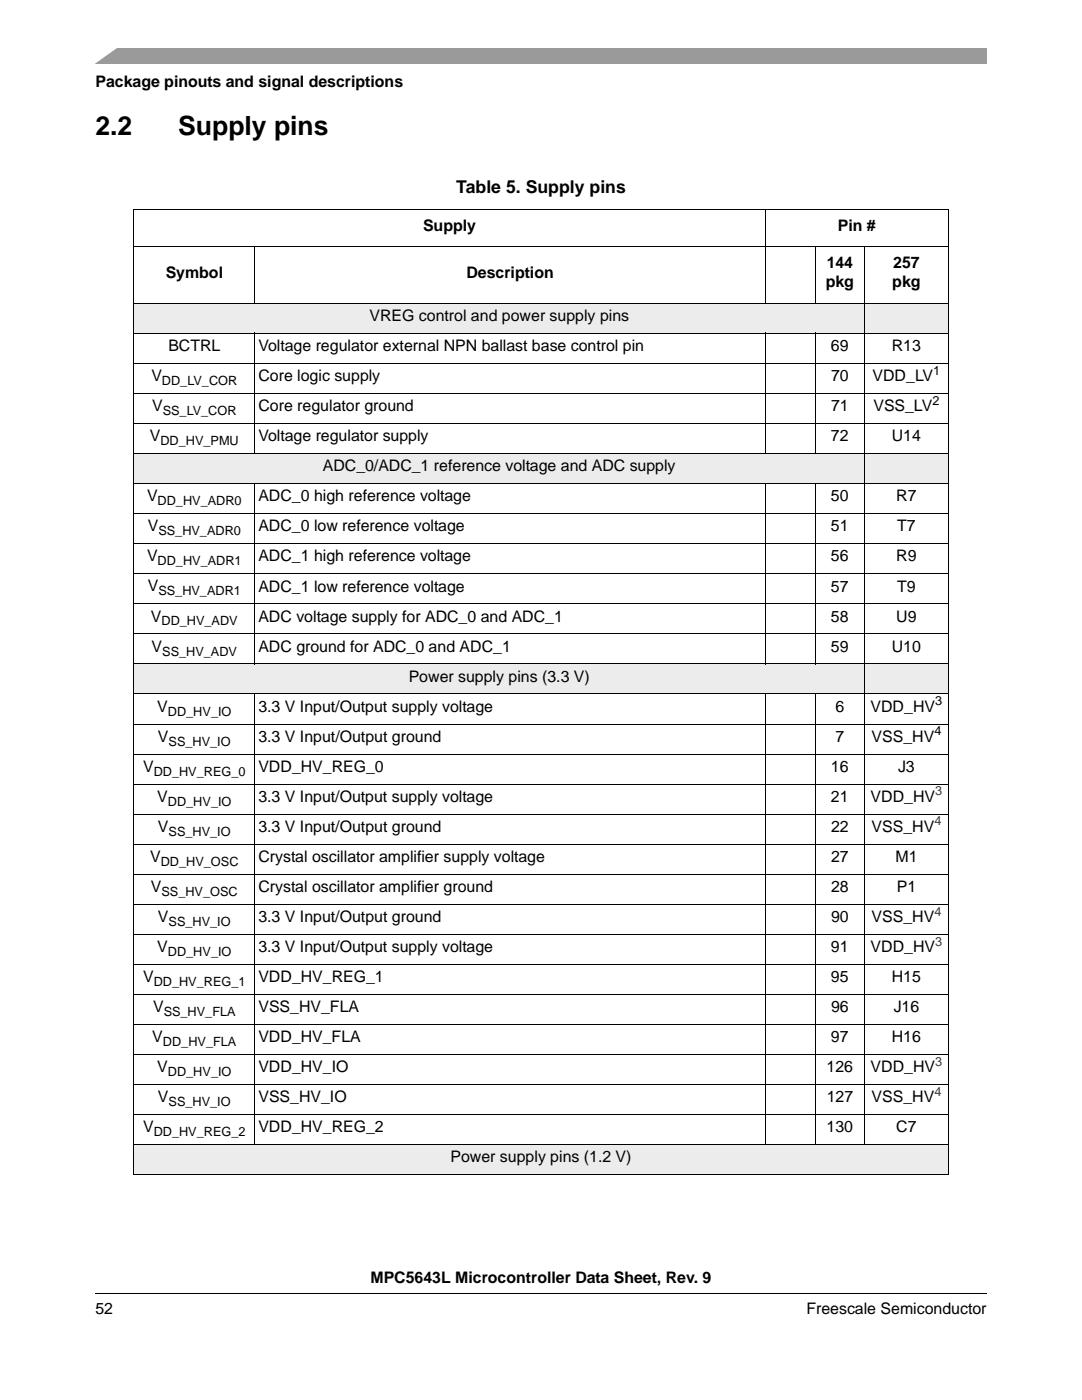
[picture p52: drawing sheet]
<svg xmlns="http://www.w3.org/2000/svg" width="216mm" height="279mm" viewBox="0 0 216 279" stroke-linecap="round" stroke-linejoin="round" font-family="sans-serif">
<defs><g id="words">
<g font-size="5.3">
<text x="19" y="27">2.2</text>
<text x="35.6" y="27">Supply pins</text>
</g>
<text font-size="3.5" x="91" y="38.5">Table 5. Supply pins</text>
<g font-size="3.2">
<text x="19" y="17.4">Package pinouts and signal descriptions</text>
<text x="84.4" y="46.1">Supply</text>
<text x="167.2" y="46.1">Pin #</text>
<text x="165" y="53.5">144</text>
<text x="178.2" y="53.5">257</text>
<text x="33.1" y="55.4">Symbol</text>
<text x="93.1" y="55.4">Description</text>
<text x="164.8" y="57.4">pkg</text>
<text x="178.1" y="57.4">pkg</text>
<text x="73.7" y="64.1">VREG control and power supply pins</text>
<text x="33.6" y="70.1">BCTRL</text>
<text x="51.6" y="70.1">Voltage regulator external NPN ballast base control pin</text>
<text x="165.8" y="70.1">69</text>
<text x="177.9" y="70.1">R13</text>
<text x="30.2" y="76.1">V</text>
<text x="51.6" y="76.1">Core logic supply</text>
<text x="165.8" y="76.1">70</text>
<text x="174.1" y="76.1">VDD_LV</text>
<text x="30.4" y="82.1">V</text>
<text x="51.6" y="82.1">Core regulator ground</text>
<text x="165.8" y="82.1">71</text>
<text x="174.3" y="82.1">VSS_LV</text>
<text x="29.9" y="88.1">V</text>
<text x="51.6" y="88.1">Voltage regulator supply</text>
<text x="165.8" y="88.1">72</text>
<text x="178" y="88.1">U14</text>
<text x="64.4" y="94">ADC_0/ADC_1 reference voltage and ADC supply</text>
<text x="29.3" y="100.1">V</text>
<text x="51.6" y="100.1">ADC_0 high reference voltage</text>
<text x="165.8" y="100.1">50</text>
<text x="178.8" y="100.1">R7</text>
<text x="29.5" y="106">V</text>
<text x="51.6" y="106">ADC_0 low reference voltage</text>
<text x="165.8" y="106">51</text>
<text x="179" y="106">T7</text>
<text x="29.3" y="112">V</text>
<text x="51.6" y="112">ADC_1 high reference voltage</text>
<text x="165.8" y="112">56</text>
<text x="178.8" y="112">R9</text>
<text x="29.5" y="118">V</text>
<text x="51.6" y="118">ADC_1 low reference voltage</text>
<text x="165.8" y="118">57</text>
<text x="179" y="118">T9</text>
<text x="30.1" y="124">V</text>
<text x="51.6" y="124">ADC voltage supply for ADC_0 and ADC_1</text>
<text x="165.8" y="124">58</text>
<text x="178.8" y="124">U9</text>
<text x="30.2" y="130">V</text>
<text x="51.6" y="130">ADC ground for ADC_0 and ADC_1</text>
<text x="165.8" y="130">59</text>
<text x="177.9" y="130">U10</text>
<text x="81.6" y="136">Power supply pins (3.3 V)</text>
<text x="31.4" y="142">V</text>
<text x="51.6" y="142">3.3 V Input/Output supply voltage</text>
<text x="166.7" y="142">6</text>
<text x="173.7" y="142">VDD_HV</text>
<text x="31.5" y="148">V</text>
<text x="51.6" y="148">3.3 V Input/Output ground</text>
<text x="166.7" y="148">7</text>
<text x="173.9" y="148">VSS_HV</text>
<text x="28.6" y="154">V</text>
<text x="51.6" y="154">VDD_HV_REG_0</text>
<text x="165.8" y="154">16</text>
<text x="179.2" y="154">J3</text>
<text x="31.4" y="160">V</text>
<text x="51.6" y="160">3.3 V Input/Output supply voltage</text>
<text x="165.8" y="160">21</text>
<text x="173.7" y="160">VDD_HV</text>
<text x="31.5" y="166">V</text>
<text x="51.6" y="166">3.3 V Input/Output ground</text>
<text x="165.8" y="166">22</text>
<text x="173.9" y="166">VSS_HV</text>
<text x="30" y="172">V</text>
<text x="51.6" y="172">Crystal oscillator amplifier supply voltage</text>
<text x="165.8" y="172">27</text>
<text x="178.7" y="172">M1</text>
<text x="30.1" y="178">V</text>
<text x="51.6" y="178">Crystal oscillator amplifier ground</text>
<text x="165.8" y="178">28</text>
<text x="178.9" y="178">P1</text>
<text x="31.5" y="184">V</text>
<text x="51.6" y="184">3.3 V Input/Output ground</text>
<text x="165.8" y="184">90</text>
<text x="173.9" y="184">VSS_HV</text>
<text x="31.4" y="190">V</text>
<text x="51.6" y="190">3.3 V Input/Output supply voltage</text>
<text x="165.8" y="190">91</text>
<text x="173.7" y="190">VDD_HV</text>
<text x="28.6" y="196">V</text>
<text x="51.6" y="196">VDD_HV_REG_1</text>
<text x="165.8" y="196">95</text>
<text x="178" y="196">H15</text>
<text x="30.5" y="202">V</text>
<text x="51.6" y="202">VSS_HV_FLA</text>
<text x="165.8" y="202">96</text>
<text x="178.3" y="202">J16</text>
<text x="30.4" y="208">V</text>
<text x="51.6" y="208">VDD_HV_FLA</text>
<text x="165.8" y="208">97</text>
<text x="178" y="208">H16</text>
<text x="31.4" y="214">V</text>
<text x="51.6" y="214">VDD_HV_IO</text>
<text x="164.9" y="214">126</text>
<text x="173.7" y="214">VDD_HV</text>
<text x="31.5" y="220">V</text>
<text x="51.6" y="220">VSS_HV_IO</text>
<text x="165" y="220">127</text>
<text x="173.9" y="220">VSS_HV</text>
<text x="28.6" y="226">V</text>
<text x="51.6" y="226">VDD_HV_REG_2</text>
<text x="164.9" y="226">130</text>
<text x="178.8" y="226">C7</text>
<text x="89.9" y="232">Power supply pins (1.2 V)</text>
<text x="73.9" y="256.1">MPC5643L Microcontroller Data Sheet, Rev. 9</text>
<text x="19" y="262.3">52</text>
<text x="160.9" y="262.3">Freescale Semiconductor</text>
</g>
<g font-size="2.5">
<text x="32.3" y="76.9">DD_LV_COR</text>
<text x="186.2" y="74.8">1</text>
<text x="32.5" y="82.8">SS_LV_COR</text>
<text x="186.1" y="80.8">2</text>
<text x="32" y="88.8">DD_HV_PMU</text>
<text x="31.5" y="100.8">DD_HV_ADR0</text>
<text x="31.6" y="106.8">SS_HV_ADR0</text>
<text x="31.5" y="112.8">DD_HV_ADR1</text>
<text x="31.6" y="118.8">SS_HV_ADR1</text>
<text x="32.2" y="124.8">DD_HV_ADV</text>
<text x="32.4" y="130.8">SS_HV_ADV</text>
<text x="33.5" y="142.8">DD_HV_IO</text>
<text x="186.6" y="140.8">3</text>
<text x="33.6" y="148.8">SS_HV_IO</text>
<text x="186.4" y="146.7">4</text>
<text x="30.7" y="154.8">DD_HV_REG_0</text>
<text x="33.5" y="160.8">DD_HV_IO</text>
<text x="33.6" y="166.8">SS_HV_IO</text>
<text x="32.1" y="172.8">DD_HV_OSC</text>
<text x="32.2" y="178.8">SS_HV_OSC</text>
<text x="33.6" y="184.8">SS_HV_IO</text>
<text x="33.5" y="190.8">DD_HV_IO</text>
<text x="30.7" y="196.8">DD_HV_REG_1</text>
<text x="32.7" y="202.8">SS_HV_FLA</text>
<text x="32.5" y="208.8">DD_HV_FLA</text>
<text x="33.5" y="214.8">DD_HV_IO</text>
<text x="33.6" y="220.8">SS_HV_IO</text>
<text x="30.7" y="226.8">DD_HV_REG_2</text>
</g>
<g font-size="2.5" fill="#0000b3">
<text x="186.6" y="158.8">3</text>
<text x="186.4" y="164.7">4</text>
<text x="186.4" y="182.7">4</text>
<text x="186.6" y="188.7">3</text>
<text x="186.6" y="212.7">3</text>
<text x="186.4" y="218.7">4</text>
</g>
</g></defs>
<path d="M19 258.1v.1z" fill="#000"/>
<path d="M19 258.1h177.8" fill="none" stroke="#000" stroke-width=".2"/>
<path d="M19 9.5h177.8v3.2h-177.8z" fill="#9a9a9a"/>
<path d="M17.1 9.2h6.8l-5.3 3.8h-1.5z" fill="#fff"/>
<g fill="#ececec">
<path d="M26.7 60.5h145.9v6h-145.9z"/>
<path d="M172.6 60.5h16.6v6h-16.6z"/>
<path d="M26.7 90.5h145.9v6h-145.9z"/>
<path d="M172.6 90.5h16.6v6h-16.6z"/>
<path d="M26.7 132.5h145.9v6h-145.9z"/>
<path d="M172.6 132.5h16.6v6h-16.6z"/>
<path d="M26.7 228.5h162.5v6h-162.5z"/>
</g>
<g fill="none" stroke="#000" stroke-width=".2">
<path d="M26.6 41.8h162.7M26.6 49.2h162.7M26.7 41.9v192.5M50.9 49.1v11.5M152.7 41.7v18.9M162.6 49.1v11.5M172.6 49.1v179.5M189.2 41.9v192.5M26.6 60.5h162.7M26.6 66.5h162.7M26.6 72.5h162.7M26.6 78.5h162.7"/>
<path d="M50.9 66.4v24.2M152.7 66.4v24.2M162.6 66.4v24.2M26.6 84.5h162.7M26.6 90.5h162.7M26.6 96.5h162.7M50.9 96.4v36.2M152.7 96.4v36.2M162.6 96.4v36.2M26.6 102.5h162.7M26.6 108.5h162.7M26.6 114.5h162.7"/>
<path d="M26.6 120.5h162.7M26.6 126.5h162.7M26.6 132.5h162.7M26.6 138.5h162.7M50.9 138.4v90.2M152.7 138.4v90.2M162.6 138.4v90.2M26.6 144.5h162.7M26.6 150.5h162.7M26.6 156.5h162.7M26.6 162.5h162.7M26.6 168.5h162.7"/>
<path d="M26.6 174.5h162.7M26.6 180.5h162.7M26.6 186.5h162.7M26.6 192.5h162.7M26.6 198.5h162.7M26.6 204.5h162.7M26.6 210.5h162.7M26.6 216.5h162.7M26.6 222.5h162.7M26.6 228.5h162.7M26.6 234.5h162.7"/>
</g>
<use href="#words"/>
</svg>
